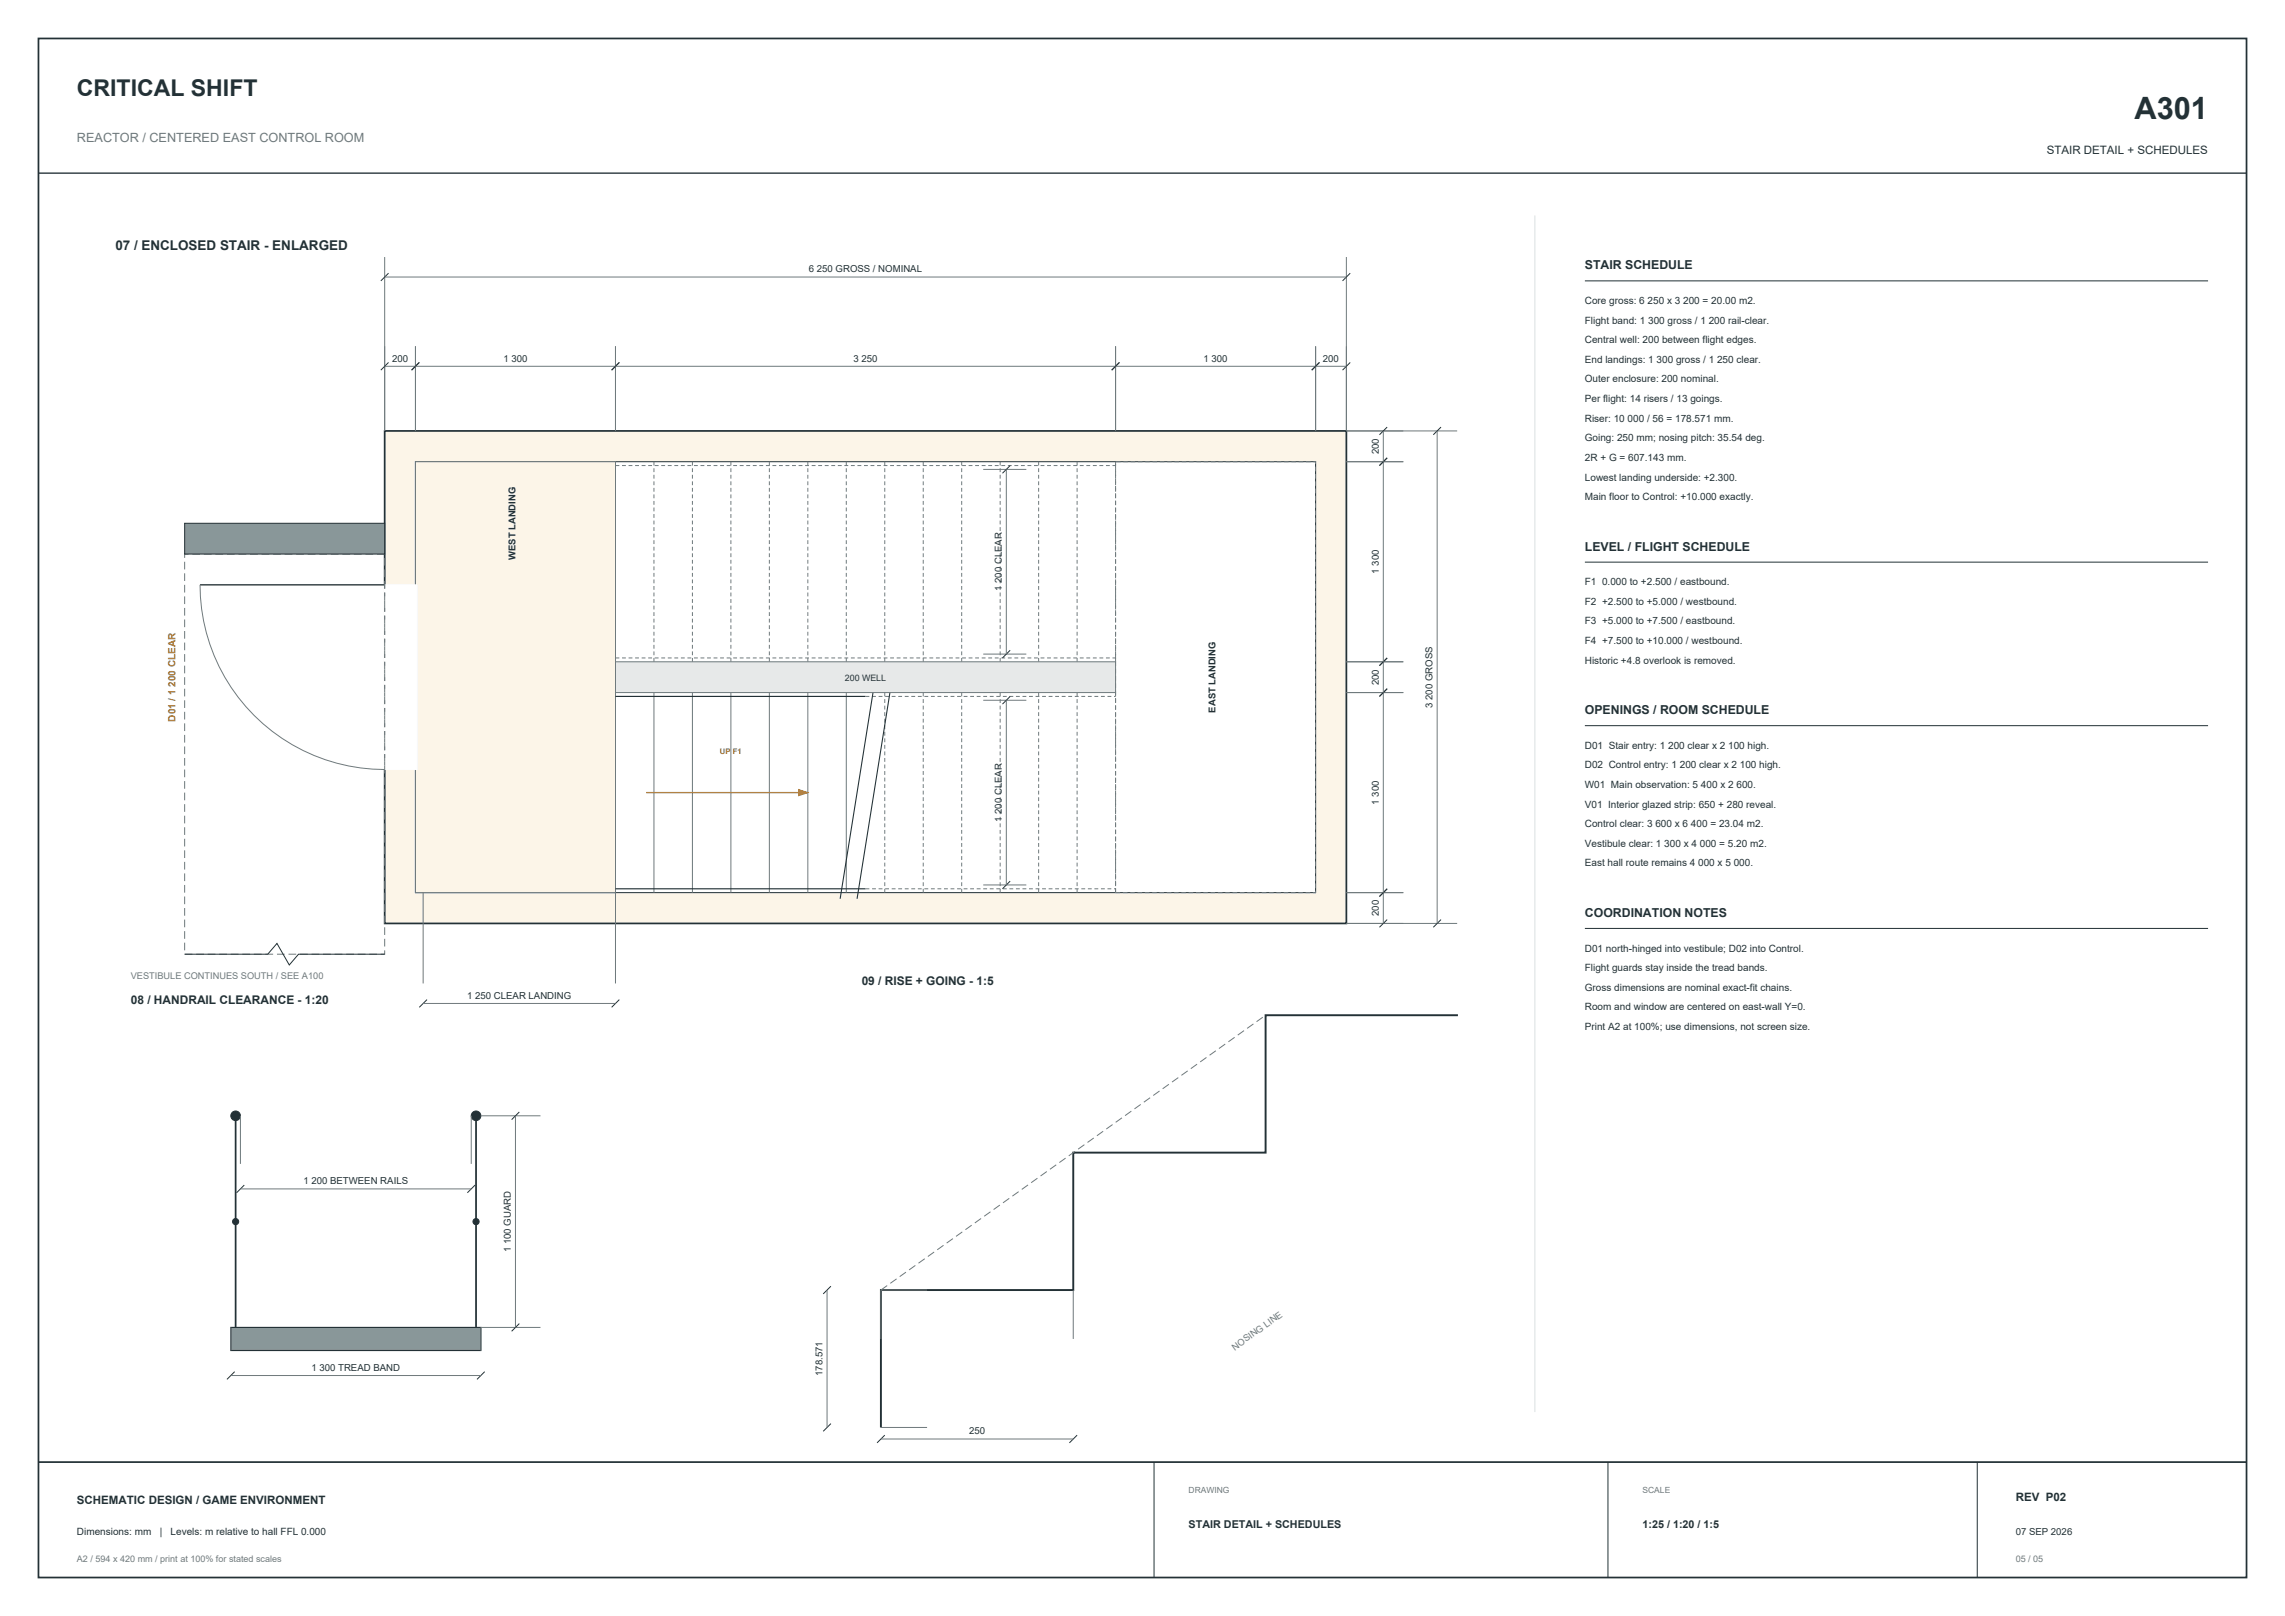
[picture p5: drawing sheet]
<svg xmlns="http://www.w3.org/2000/svg" width="594mm" height="420mm" viewBox="0 0 594 420" stroke-linecap="round" stroke-linejoin="round" font-family="sans-serif">
<defs><g id="words">
<text font-size="8" fill="#233136" x="554.9" y="31">A301</text>
<text font-size="6" fill="#233136" x="20" y="25">CRITICAL SHIFT</text>
<text font-size="3.5" fill="#233136" x="30" y="65">07 / ENCLOSED STAIR - ENLARGED</text>
<text font-size="3.3" fill="#6e7a7d" x="20" y="37">REACTOR / CENTERED EAST CONTROL ROOM</text>
<g font-size="3.2" fill="#233136">
<text x="412" y="70">STAIR SCHEDULE</text>
<text x="412" y="143.1">LEVEL / FLIGHT SCHEDULE</text>
<text x="412" y="185.6">OPENINGS / ROOM SCHEDULE</text>
<text x="412" y="238.3">COORDINATION NOTES</text>
</g>
<g font-size="3.1" fill="#233136">
<text x="224" y="256">09 / RISE + GOING - 1:5</text>
<text x="34" y="261">08 / HANDRAIL CLEARANCE - 1:20</text>
</g>
<g font-size="3" fill="#233136">
<text x="532.1" y="40">STAIR DETAIL + SCHEDULES</text>
<text x="524" y="390">REV P02</text>
<text x="20" y="391">SCHEMATIC DESIGN / GAME ENVIRONMENT</text>
</g>
<g font-size="2.8" fill="#233136">
<text x="309" y="397">STAIR DETAIL + SCHEDULES</text>
<text x="427" y="397">1:25 / 1:20 / 1:5</text>
</g>
<g font-size="2.6" fill="#233136">
<text x="412" y="79">Core gross: 6 250 x 3 200 = 20.00 m2.</text>
<text x="412" y="84.1">Flight band: 1 300 gross / 1 200 rail-clear.</text>
<text x="412" y="89.2">Central well: 200 between flight edges.</text>
<text x="412" y="94.3">End landings: 1 300 gross / 1 250 clear.</text>
<text x="412" y="99.4">Outer enclosure: 200 nominal.</text>
<text x="412" y="104.5">Per flight: 14 risers / 13 goings.</text>
<text x="412" y="109.6">Riser: 10 000 / 56 = 178.571 mm.</text>
<text x="412" y="114.7">Going: 250 mm; nosing pitch: 35.54 deg.</text>
<text x="412" y="119.8">2R + G = 607.143 mm.</text>
<text x="412" y="124.9">Lowest landing underside: +2.300.</text>
<text x="412" y="130">Main floor to Control: +10.000 exactly.</text>
<text x="412" y="152.1">F1 0.000 to +2.500 / eastbound.</text>
<text x="412" y="157.2">F2 +2.500 to +5.000 / westbound.</text>
<text x="412" y="162.3">F3 +5.000 to +7.500 / eastbound.</text>
<text x="412" y="167.4">F4 +7.500 to +10.000 / westbound.</text>
<text x="412" y="172.5">Historic +4.8 overlook is removed.</text>
<text x="412" y="194.6">D01 Stair entry: 1 200 clear x 2 100 high.</text>
<text x="412" y="199.7">D02 Control entry: 1 200 clear x 2 100 high.</text>
<text x="412" y="204.8">W01 Main observation: 5 400 x 2 600.</text>
<text x="412" y="209.9">V01 Interior glazed strip: 650 + 280 reveal.</text>
<text x="412" y="215">Control clear: 3 600 x 6 400 = 23.04 m2.</text>
<text x="412" y="220.1">Vestibule clear: 1 300 x 4 000 = 5.20 m2.</text>
<text x="412" y="225.2">East hall route remains 4 000 x 5 000.</text>
<text x="412" y="247.3">D01 north-hinged into vestibule; D02 into Control.</text>
<text x="412" y="252.4">Flight guards stay inside the tread bands.</text>
<text x="412" y="257.5">Gross dimensions are nominal exact-fit chains.</text>
<text x="412" y="262.6">Room and window are centered on east-wall Y=0.</text>
<text x="412" y="267.7">Print A2 at 100%; use dimensions, not screen size.</text>
<text x="20" y="399">Dimensions: mm</text>
<text x="41.5" y="399">|</text>
<text x="44.3" y="399">Levels: m relative to hall FFL 0.000</text>
</g>
<text font-size="2.6" fill="#ab732c" x="45.6" y="187.6" transform="rotate(-90 45.6 187.6)">D01 / 1 200 CLEAR</text>
<g font-size="2.5" fill="#233136">
<text x="210.3" y="70.8">6 250 GROSS / NOMINAL</text>
<text x="101.9" y="94">200</text>
<text x="130.9" y="94">1 300</text>
<text x="221.9" y="94">3 250</text>
<text x="312.9" y="94">1 300</text>
<text x="343.9" y="94">200</text>
<text x="358.4" y="118.1" transform="rotate(-90 358.4 118.1)">200</text>
<text x="134" y="145.5" transform="rotate(-90 134 145.5)">WEST LANDING</text>
<text x="358.4" y="149.1" transform="rotate(-90 358.4 149.1)">1 300</text>
<text x="260.4" y="153.6" transform="rotate(-90 260.4 153.6)">1 200 CLEAR</text>
<text x="358.4" y="178.1" transform="rotate(-90 358.4 178.1)">200</text>
<text x="316" y="185.2" transform="rotate(-90 316 185.2)">EAST LANDING</text>
<text x="372.4" y="184" transform="rotate(-90 372.4 184)">3 200 GROSS</text>
<text x="358.4" y="209.1" transform="rotate(-90 358.4 209.1)">1 300</text>
<text x="260.4" y="213.6" transform="rotate(-90 260.4 213.6)">1 200 CLEAR</text>
<text x="358.4" y="238.1" transform="rotate(-90 358.4 238.1)">200</text>
<text x="121.5" y="259.6">1 250 CLEAR LANDING</text>
<text x="78.9" y="307.8">1 200 BETWEEN RAILS</text>
<text x="132.8" y="325.5" transform="rotate(-90 132.8 325.5)">1 100 GUARD</text>
<text x="81" y="356.3">1 300 TREAD BAND</text>
<text x="213.8" y="357.7" transform="rotate(-90 213.8 357.7)">178.571</text>
<text x="251.9" y="372.8">250</text>
<text x="524" y="399">07 SEP 2026</text>
</g>
<g font-size="2.4" fill="#6e7a7d">
<text x="34" y="254.5">VESTIBULE CONTINUES SOUTH / SEE A100</text>
<text x="321" y="351" transform="rotate(-36 321 351)">NOSING LINE</text>
</g>
<text font-size="2.3" fill="#233136" x="219.6" y="177">200 WELL</text>
<g font-size="2.3" fill="#6e7a7d">
<text x="20" y="406">A2 / 594 x 420 mm / print at 100% for stated scales</text>
<text x="524" y="406">05 / 05</text>
</g>
<g font-size="2.2" fill="#6e7a7d">
<text x="309" y="388">DRAWING</text>
<text x="427" y="388">SCALE</text>
</g>
<text font-size="2" fill="#ab732c" x="187.2" y="196">UP F1</text>
</g></defs>
<path d="M10 10h574v400h-574zM10 380h574" fill="none" stroke="#233136" stroke-width=".45"/>
<path d="M10 45h574" fill="none" stroke="#233136" stroke-width=".35"/>
<path d="M300 380v30M418 380v30M514 380v30" fill="none" stroke="#233136" stroke-width=".26"/>
<path d="M100 112h250v128h-250z" fill-rule="evenodd" fill="#fcf5e8" stroke="#233136" stroke-width=".45"/>
<path d="M108 120h234v112h-234z" fill-rule="evenodd" fill="#fff" stroke="#233136" stroke-width=".26"/>
<path d="M108 120h52v112h-52z" fill-rule="evenodd" fill="#fcf5e8" stroke="#6e7a7d" stroke-width=".26"/>
<path d="M290 120h52v112h-52z" fill="none" stroke="#6e7a7d" stroke-width=".26" stroke-dasharray="1.2 .7" stroke-linecap="butt"/>
<path d="M160 180v52M170 180v52M180 180v52M190 180v52M200 180v52M210 180v52M220 180v52" fill="none" stroke="#6e7a7d" stroke-width=".26"/>
<g fill="none" stroke="#6e7a7d" stroke-width=".26" stroke-dasharray="1 .7" stroke-linecap="butt">
<path d="M160 121h130M160 172v-52M160 171h130M170 172v-52M180 172v-52M190 172v-52M200 172v-52M210 172v-52M220 172v-52M230 172v-52M240 172v-52M250 172v-52"/>
<path d="M260 172v-52M270 172v-52M280 172v-52M290 172v-52M225 181h65M225 231h65M230 232v-52M240 232v-52M250 232v-52M260 232v-52M270 232v-52M280 232v-52"/>
<path d="M290 232v-52"/>
</g>
<path d="M160 181h65M160 231h65" fill="none" stroke="#233136" stroke-width=".3"/>
<path d="M227.2 178.4l-8.8 55.2M231.6 178.4l-8.8 55.2" fill="none" stroke="#233136" stroke-width=".28"/>
<path d="M160 172h130v8h-130z" fill-rule="evenodd" fill="#e7e9e9" stroke="#6e7a7d" stroke-width=".26"/>
<path d="M168 206h42" fill="none" stroke="#ab732c" stroke-width=".35"/>
<path d="M207.6 205.2l2.4 .8-2.4 .8z" fill="#ab732c" stroke="#ab732c" stroke-width=".26"/>
<path d="M99.6 152h8.8v48h-8.8z" fill-rule="evenodd" fill="#fff" stroke="#fff" stroke-width=".26"/>
<path d="M52 152h48" fill="none" stroke="#233136" stroke-width=".35"/>
<path d="M52 152a48 48 0 0 0 48 48" fill="none" stroke="#6e7a7d" stroke-width=".26"/>
<path d="M100 152v48" fill="none" stroke="#6e7a7d" stroke-width=".26" stroke-dasharray="1 1" stroke-linecap="butt"/>
<path d="M48 144h52v104h-52z" fill="none" stroke="#6e7a7d" stroke-width=".26" stroke-dasharray="2 1" stroke-linecap="butt"/>
<path d="M48 136h52v8h-52z" fill-rule="evenodd" fill="#899799" stroke="#233136" stroke-width=".26"/>
<g fill="none" stroke="#233136" stroke-width=".26">
<path d="M101 71l-2 2M351 71l-2 2M101 94.2l-2 2M109 94.2l-2 2M161 94.2l-2 2M291 94.2l-2 2M343 94.2l-2 2M351 94.2l-2 2M360.6 119l-2 2M360.6 111l-2 2M374.6 111l-2 2M262.6 121l-2 2"/>
<path d="M262.6 169l-2 2M360.6 179l-2 2M360.6 171l-2 2M262.6 181l-2 2M262.6 229l-2 2M360.6 239l-2 2M360.6 231l-2 2M374.6 239l-2 2M48 248h21.6l2.4-2.8 3.2 5.6 2.4-2.8h22.4M111 259.8l-2 2M161 259.8l-2 2"/>
</g>
<g fill="none" stroke="#6e7a7d" stroke-width=".26">
<path d="M100 66.8v45.2M100 72h250M350 66.8v45.2h28.8M100 95.2h250M108 90v22M160 90v22M290 90v22M342 90v22M350 120h14.8M359.6 112v128M373.6 112v128M255.6 122h11.2"/>
<path d="M261.6 122v48M255.6 170h11.2M350 180h14.8M350 172h14.8M255.6 182h11.2M261.6 182v48M110 232v23.6M160 232v23.6M255.6 230h11.2M350 240h28.8M350 232h14.8M110 260.8h50"/>
</g>
<path d="M60 345h65v6h-65z" fill-rule="evenodd" fill="#899799" stroke="#233136" stroke-width=".3"/>
<path d="M61.2 290v55M123.8 290v55" fill="none" stroke="#233136" stroke-width=".45"/>
<g fill="#233136" stroke="#233136" stroke-width=".26">
<circle cx="61.2" cy="290" r="1.25"/>
<circle cx="61.2" cy="317.5" r=".8"/>
<circle cx="123.7" cy="290" r="1.25"/>
<circle cx="123.7" cy="317.5" r=".8"/>
</g>
<g fill="none" stroke="#6e7a7d" stroke-width=".26">
<path d="M62.5 290v12.5M122.5 290v12.5M125 290h15.5M134 290v55M62.5 309h60M215 335.3v35.7M241 335.3h-12v12.7M279 335.3v12.7M60 345v6M60 357.5h65M140.5 345h-15.5v6M229 374h50"/>
<path d="M229 371h12"/>
</g>
<g fill="none" stroke="#233136" stroke-width=".26">
<path d="M412 73h162M412 146.1h162M412 188.6h162M412 241.3h162M135 289l-2 2M63.5 308l-2 2M123.5 308l-2 2M216 334.3l-2 2M61 356.5l-2 2M126 356.5l-2 2M135 344l-2 2M216 370l-2 2"/>
<path d="M230 373l-2 2M280 373l-2 2"/>
</g>
<path d="M379 263.9h-50v35.7h-50v35.7h-50v35.7" fill="none" stroke="#233136" stroke-width=".5"/>
<path d="M229 335.3l100-71.4" fill="none" stroke="#6e7a7d" stroke-width=".26" stroke-dasharray="2 1" stroke-linecap="butt"/>
<path d="M399 56v311" fill="none" stroke="#d9e0e1" stroke-width=".26"/>
<use href="#words"/>
</svg>
